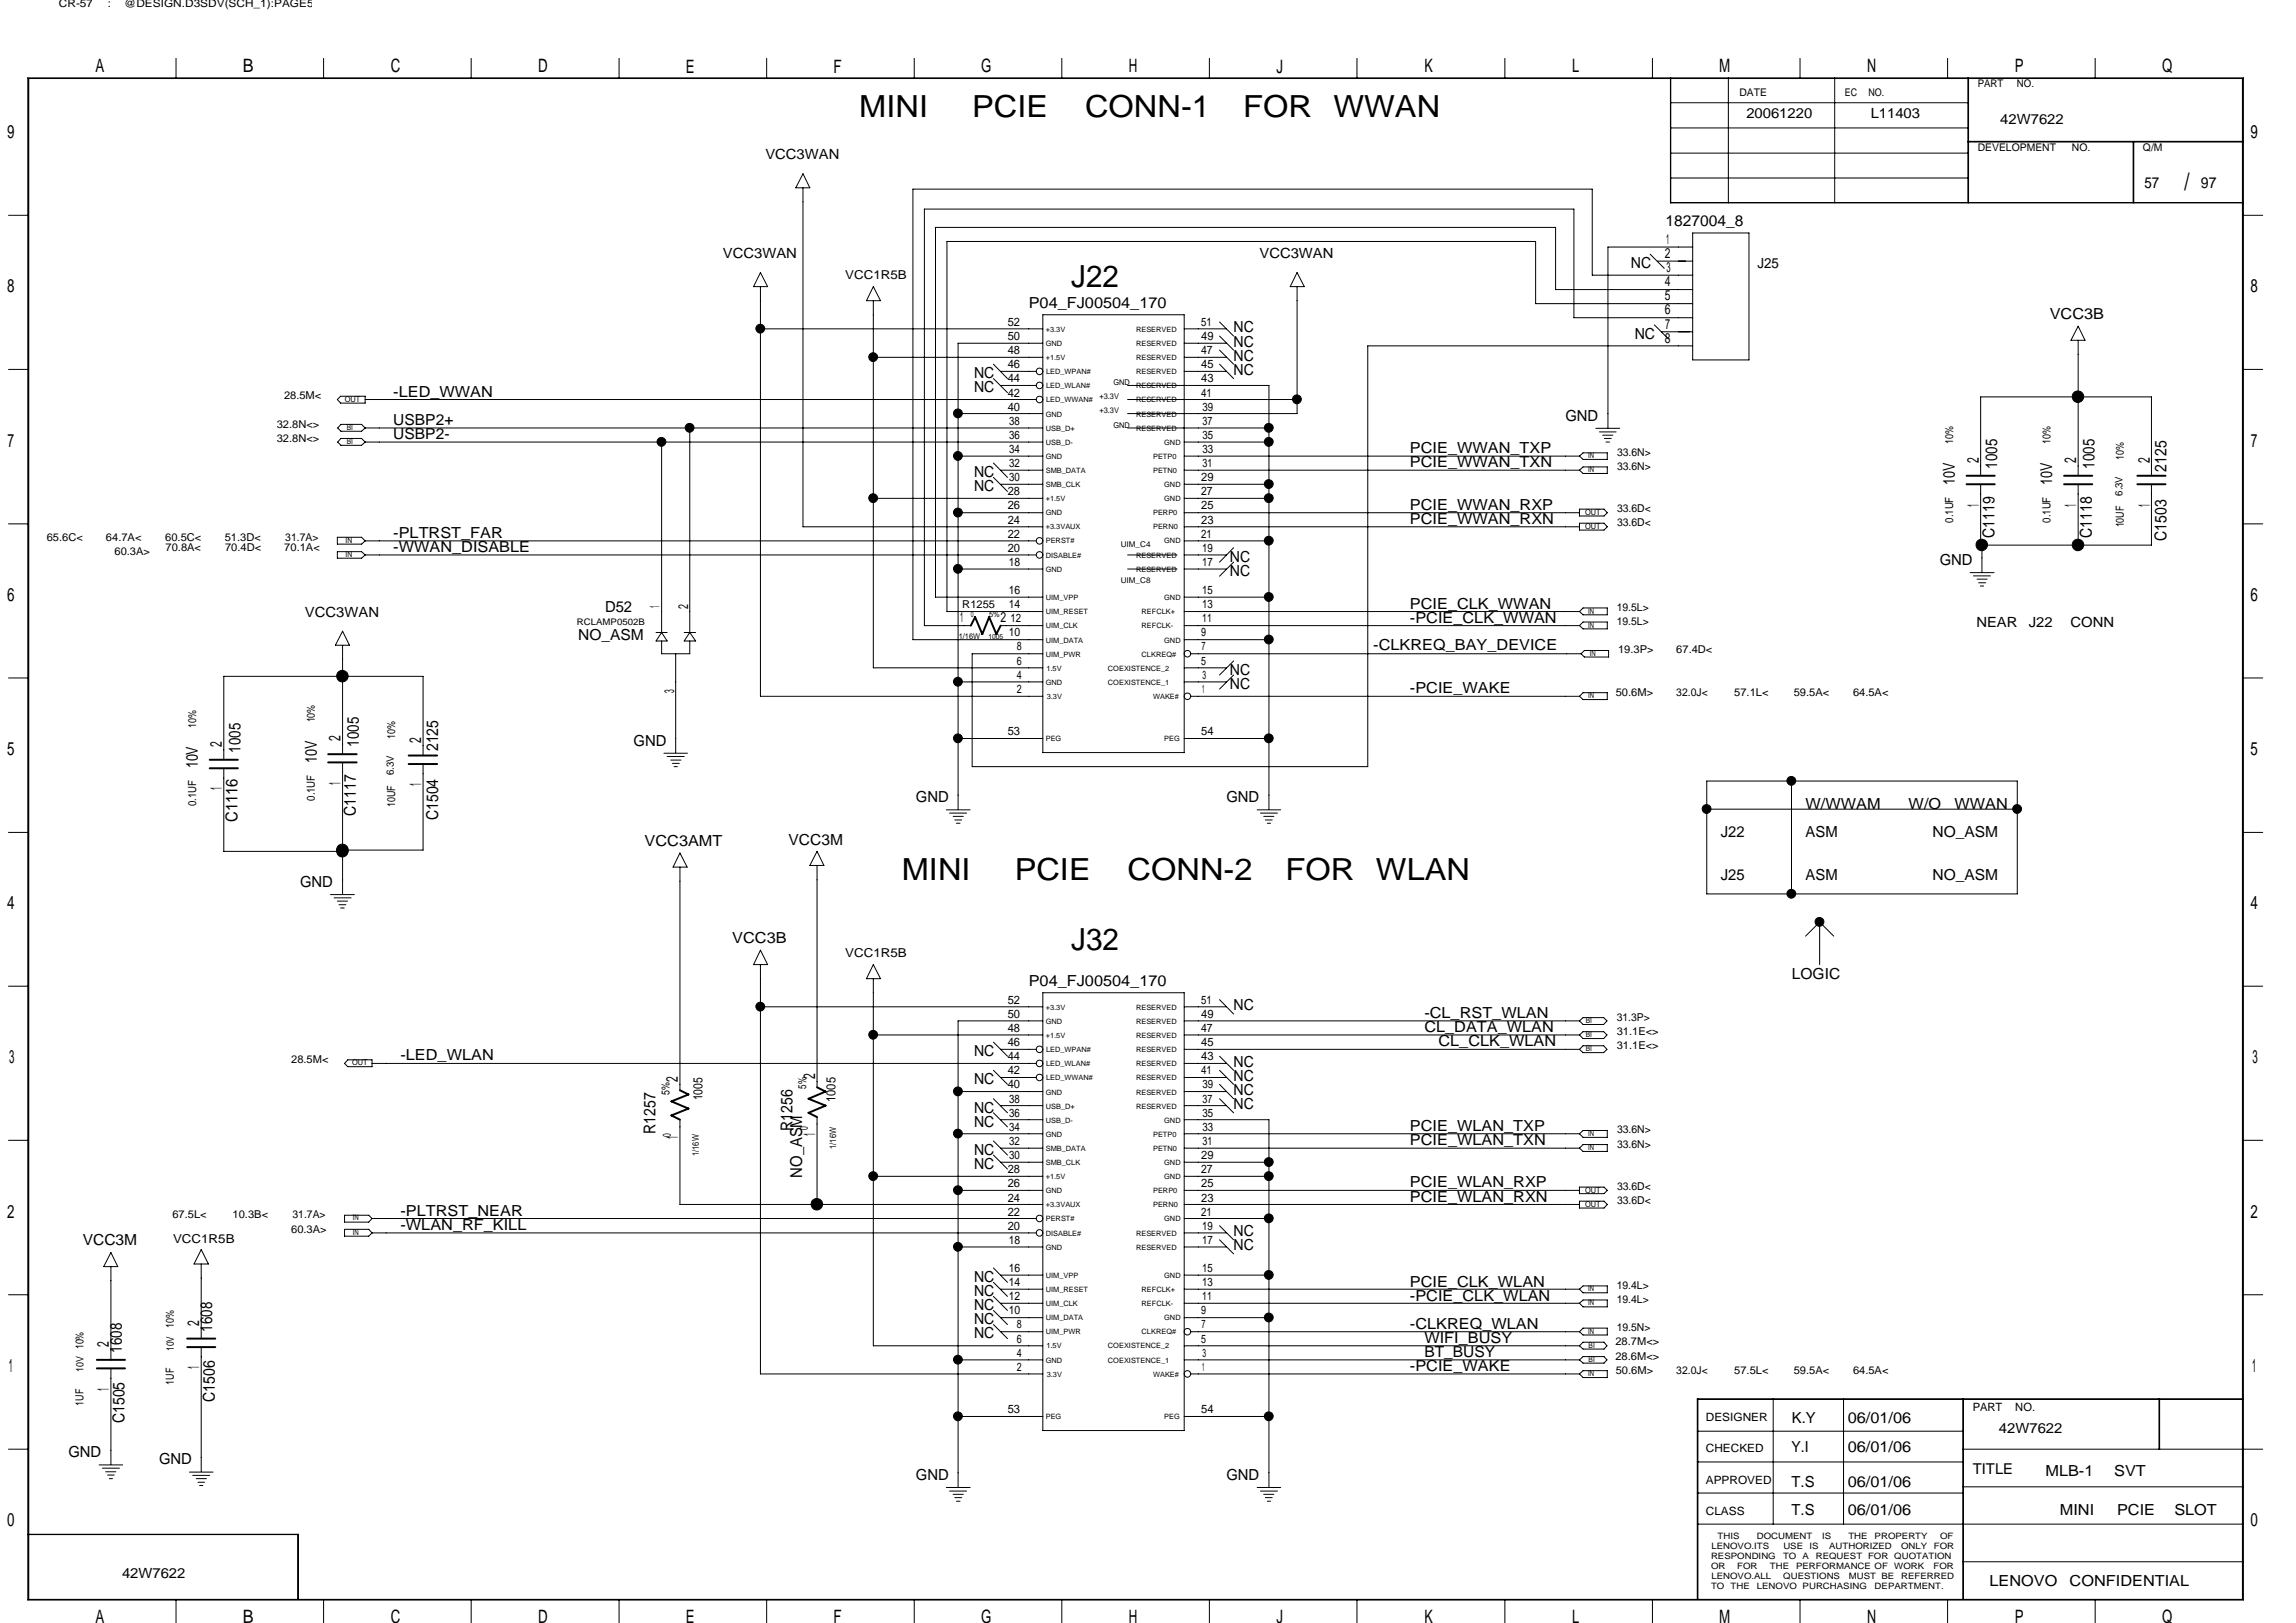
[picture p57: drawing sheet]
<svg xmlns="http://www.w3.org/2000/svg" width="297mm" height="210mm" viewBox="0 0 297 210" stroke-linecap="round" stroke-linejoin="round" font-family="sans-serif">
<defs><g id="words">
<g font-size="3.9">
<text x="111.2" y="15.2">MINI</text>
<text x="125.8" y="15.2">PCIE</text>
<text x="140.4" y="15.2">CONN-1</text>
<text x="160.8" y="15.2">FOR</text>
<text x="172.5" y="15.2">WWAN</text>
<text x="138.6" y="37.1">J22</text>
<text x="116.7" y="113.8">MINI</text>
<text x="131.3" y="113.8">PCIE</text>
<text x="145.9" y="113.8">CONN-2</text>
<text x="166.3" y="113.8">FOR</text>
<text x="178" y="113.8">WLAN</text>
<text x="138.6" y="122.9">J32</text>
</g>
<text font-size="3.1" x="282.6" y="24.6">/</text>
<g font-size="2.4">
<text x="12.4" y="9.4">A</text>
<text x="31.4" y="9.4">B</text>
<text x="50.5" y="9.4">C</text>
<text x="69.6" y="9.4">D</text>
<text x="88.7" y="9.4">E</text>
<text x="107.8" y="9.4">F</text>
<text x="127" y="9.4">G</text>
<text x="146" y="9.4">H</text>
<text x="165.1" y="9.4">J</text>
<text x="184.3" y="9.4">K</text>
<text x="203.4" y="9.4">L</text>
<text x="222.4" y="9.4">M</text>
<text x="241.6" y="9.4">N</text>
<text x="260.6" y="9.4">P</text>
<text x="279.7" y="9.4">Q</text>
<text x=".9" y="17.9">9</text>
<text x="291.2" y="17.9">9</text>
<text x=".9" y="37.8">8</text>
<text x="291.2" y="37.8">8</text>
<text x="1" y="57.8">7</text>
<text x="291.2" y="57.8">7</text>
<text x=".9" y="77.8">6</text>
<text x="291.2" y="77.8">6</text>
<text x=".9" y="97.7">5</text>
<text x="291.2" y="97.7">5</text>
<text x=".9" y="117.6">4</text>
<text x="291.2" y="117.6">4</text>
<text x="1.2" y="137.6">3</text>
<text x="291.4" y="137.6">3</text>
<text x=".9" y="157.5">2</text>
<text x="291.2" y="157.5">2</text>
<text x="1.1" y="177.5">1</text>
<text x="291.4" y="177.5">1</text>
<text x=".9" y="197.4">0</text>
<text x="291.2" y="197.4">0</text>
<text x="12.4" y="210">A</text>
<text x="31.4" y="210">B</text>
<text x="50.5" y="210">C</text>
<text x="69.6" y="210">D</text>
<text x="127" y="210">G</text>
<text x="146" y="210">H</text>
<text x="184.3" y="210">K</text>
<text x="203.4" y="210">L</text>
<text x="222.4" y="210">M</text>
<text x="241.6" y="210">N</text>
<text x="260.6" y="210">P</text>
<text x="279.7" y="210">Q</text>
<text x="88.7" y="210">E</text>
<text x="107.8" y="210">F</text>
<text x="165.1" y="210">J</text>
</g>
<g font-size="2.1">
<text x="256" y="59.9" transform="rotate(-90 256 59.9)">2</text>
<text x="268.6" y="59.9" transform="rotate(-90 268.6 59.9)">2</text>
<text x="278.1" y="59.9" transform="rotate(-90 278.1 59.9)">2</text>
<text x="252.9" y="62.7" transform="rotate(-90 252.9 62.7)">10V</text>
<text x="256" y="65.5" transform="rotate(-90 256 65.5)">1</text>
<text x="258.4" y="60.7" transform="rotate(-90 258.4 60.7)">1005</text>
<text x="265.5" y="62.7" transform="rotate(-90 265.5 62.7)">10V</text>
<text x="268.6" y="65.5" transform="rotate(-90 268.6 65.5)">1</text>
<text x="271" y="60.7" transform="rotate(-90 271 60.7)">1005</text>
<text x="278.1" y="65.5" transform="rotate(-90 278.1 65.5)">1</text>
<text x="280.3" y="61" transform="rotate(-90 280.3 61)">2125</text>
<text x="258" y="69.6" transform="rotate(-90 258 69.6)">C1119</text>
<text x="270.6" y="69.6" transform="rotate(-90 270.6 69.6)">C1118</text>
<text x="280.3" y="70" transform="rotate(-90 280.3 70)">C1503</text>
<text x="44.1" y="95.9" transform="rotate(-90 44.1 95.9)">2</text>
<text x="25.6" y="99.4" transform="rotate(-90 25.6 99.4)">10V</text>
<text x="28.7" y="96.6" transform="rotate(-90 28.7 96.6)">2</text>
<text x="31.1" y="97.4" transform="rotate(-90 31.1 97.4)">1005</text>
<text x="41" y="98.7" transform="rotate(-90 41 98.7)">10V</text>
<text x="44.1" y="101.5" transform="rotate(-90 44.1 101.5)">1</text>
<text x="46.4" y="96.6" transform="rotate(-90 46.4 96.6)">1005</text>
<text x="54.5" y="101.7" transform="rotate(-90 54.5 101.7)">1</text>
<text x="54.5" y="96.1" transform="rotate(-90 54.5 96.1)">2</text>
<text x="56.7" y="97.2" transform="rotate(-90 56.7 97.2)">2125</text>
<text x="28.7" y="102.2" transform="rotate(-90 28.7 102.2)">1</text>
<text x="30.7" y="106.3" transform="rotate(-90 30.7 106.3)">C1116</text>
<text x="46.1" y="105.6" transform="rotate(-90 46.1 105.6)">C1117</text>
<text x="56.7" y="106.1" transform="rotate(-90 56.7 106.1)">C1504</text>
<text x="87.7" y="140" transform="rotate(-90 87.7 140)">2</text>
<text x="105.4" y="139.6" transform="rotate(-90 105.4 139.6)">2</text>
<text x="84.8" y="146.7" transform="rotate(-90 84.8 146.7)">R1257</text>
<text x="87.7" y="147.4" transform="rotate(-90 87.7 147.4)">1</text>
<text x="102.5" y="146.3" transform="rotate(-90 102.5 146.3)">R1256</text>
<text x="105.4" y="147" transform="rotate(-90 105.4 147)">1</text>
<text x="103.8" y="152.4" transform="rotate(-90 103.8 152.4)">NO_ASM</text>
<text x="25.8" y="171.5" transform="rotate(-90 25.8 171.5)">2</text>
<text x="27.4" y="172.3" transform="rotate(-90 27.4 172.3)">1608</text>
<text x="14.1" y="179.9" transform="rotate(-90 14.1 179.9)">1</text>
<text x="14.1" y="174.3" transform="rotate(-90 14.1 174.3)">2</text>
<text x="15.7" y="175" transform="rotate(-90 15.7 175)">1608</text>
<text x="25.8" y="177.2" transform="rotate(-90 25.8 177.2)">1</text>
<text x="16.1" y="184.1" transform="rotate(-90 16.1 184.1)">C1505</text>
<text x="27.8" y="181.4" transform="rotate(-90 27.8 181.4)">C1506</text>
</g>
<g font-size="2">
<text x="215.5" y="29.2">1827004_8</text>
<text x="277.4" y="24.3">57</text>
<text x="284.7" y="24.3">97</text>
<text x="211" y="34.7">NC</text>
<text x="133.1" y="39.8">P04_FJ00504_170</text>
<text x="265.2" y="41.3">VCC3B</text>
<text x="159.6" y="44.8">NC</text>
<text x="159.6" y="46.7">NC</text>
<text x="159.6" y="43">NC</text>
<text x="211.5" y="43.8">NC</text>
<text x="50.9" y="51.4">-LED_WWAN</text>
<text x="126" y="48.9">NC</text>
<text x="126" y="50.8">NC</text>
<text x="159.6" y="48.5">NC</text>
<text x="50.9" y="55">USBP2+</text>
<text x="50.9" y="56.8">USBP2-</text>
<text x="182.4" y="58.6">PCIE_WWAN_TXP</text>
<text x="202.5" y="54.4">GND</text>
<text x="126" y="61.7">NC</text>
<text x="126" y="63.5">NC</text>
<text x="182.4" y="66">PCIE_WWAN_RXP</text>
<text x="182.4" y="60.5">PCIE_WWAN_TXN</text>
<text x="50.9" y="71.4">-WWAN_DISABLE</text>
<text x="50.9" y="69.6">-PLTRST_FAR</text>
<text x="182.4" y="67.8">PCIE_WWAN_RXN</text>
<text x="159.1" y="74.5">NC</text>
<text x="159.1" y="72.7">NC</text>
<text x="250.9" y="73.1">GND</text>
<text x="74.8" y="82.8">NO_ASM</text>
<text x="78.3" y="79.1">D52</text>
<text x="182.4" y="80.6">-PCIE_CLK_WWAN</text>
<text x="182.4" y="78.7">PCIE_CLK_WWAN</text>
<text x="159.1" y="89.1">NC</text>
<text x="159.1" y="87.3">NC</text>
<text x="177.7" y="84">-CLKREQ_BAY_DEVICE</text>
<text x="182.4" y="89.7">-PCIE_WAKE</text>
<text x="82" y="96.5">GND</text>
<text x="118.5" y="103.8">GND</text>
<text x="158.7" y="103.8">GND</text>
<text x="233.6" y="104.7">W/WWAM</text>
<text x="246.9" y="104.7">W/O</text>
<text x="252.9" y="104.7">WWAN</text>
<text x="83.4" y="109.4">VCC3AMT</text>
<text x="102" y="109.3">VCC3M</text>
<text x="222.6" y="108.3">J22</text>
<text x="222.6" y="113.8">J25</text>
<text x="233.6" y="113.8">ASM</text>
<text x="233.6" y="108.3">ASM</text>
<text x="250" y="113.8">NO_ASM</text>
<text x="250" y="108.3">NO_ASM</text>
<text x="38.8" y="114.7">GND</text>
<text x="94.7" y="122">VCC3B</text>
<text x="133.1" y="127.5">P04_FJ00504_170</text>
<text x="159.6" y="130.7">NC</text>
<text x="184.3" y="131.7">-CL_RST_WLAN</text>
<text x="231.8" y="126.6">LOGIC</text>
<text x="51.8" y="137.2">-LED_WLAN</text>
<text x="126" y="136.6">NC</text>
<text x="184.3" y="133.6">CL_DATA_WLAN</text>
<text x="186.1" y="135.4">CL_CLK_WLAN</text>
<text x="126" y="140.3">NC</text>
<text x="126" y="143.9">NC</text>
<text x="159.6" y="138">NC</text>
<text x="159.6" y="143.5">NC</text>
<text x="159.6" y="139.8">NC</text>
<text x="159.6" y="141.6">NC</text>
<text x="126" y="149.4">NC</text>
<text x="126" y="145.8">NC</text>
<text x="182.4" y="146.3">PCIE_WLAN_TXP</text>
<text x="182.4" y="148.2">PCIE_WLAN_TXN</text>
<text x="126" y="151.3">NC</text>
<text x="182.4" y="155.5">PCIE_WLAN_RXN</text>
<text x="182.4" y="153.6">PCIE_WLAN_RXP</text>
<text x="10.7" y="161.1">VCC3M</text>
<text x="51.8" y="159.1">-WLAN_RF_KILL</text>
<text x="51.8" y="157.3">-PLTRST_NEAR</text>
<text x="159.6" y="159.9">NC</text>
<text x="159.6" y="161.8">NC</text>
<text x="126" y="167.7">NC</text>
<text x="126" y="165.9">NC</text>
<text x="182.4" y="166.5">PCIE_CLK_WLAN</text>
<text x="126" y="173.1">NC</text>
<text x="126" y="171.3">NC</text>
<text x="126" y="169.5">NC</text>
<text x="182.4" y="171.9">-CLKREQ_WLAN</text>
<text x="182.4" y="168.3">-PCIE_CLK_WLAN</text>
<text x="184.3" y="173.7">WIFI_BUSY</text>
<text x="182.4" y="177.4">-PCIE_WAKE</text>
<text x="184.3" y="175.6">BT_BUSY</text>
<text x="231.8" y="184.1">K.Y</text>
<text x="239.1" y="184.1">06/01/06</text>
<text x="8.8" y="188.6">GND</text>
<text x="20.6" y="189.4">GND</text>
<text x="118.5" y="191.5">GND</text>
<text x="158.7" y="191.5">GND</text>
<text x="231.8" y="187.8">Y.I</text>
<text x="239.1" y="187.8">06/01/06</text>
<text x="264.6" y="190.9">MLB-1</text>
<text x="273.5" y="190.9">SVT</text>
<text x="231.8" y="196">T.S</text>
<text x="231.8" y="192.4">T.S</text>
<text x="239.1" y="196">06/01/06</text>
<text x="239.1" y="192.4">06/01/06</text>
<text x="266.5" y="196">MINI</text>
<text x="273.9" y="196">PCIE</text>
<text x="281.3" y="196">SLOT</text>
<text x="257.4" y="205.2">LENOVO</text>
<text x="267.8" y="205.2">CONFIDENTIAL</text>
</g>
<text font-size="1.9" x="255.2" y="190.7">TITLE</text>
<g font-size="1.8">
<text x="225.9" y="15.3">20061220</text>
<text x="242" y="15.3">L11403</text>
<text x="258.8" y="16">42W7622</text>
<text x="99" y="20.6">VCC3WAN</text>
<text x="93.5" y="33.4">VCC3WAN</text>
<text x="162.9" y="33.4">VCC3WAN</text>
<text x="215.4" y="33.4">2</text>
<text x="215.6" y="31.6">1</text>
<text x="215.6" y="35.2">3</text>
<text x="227.4" y="34.7">J25</text>
<text x="215.4" y="40.7">6</text>
<text x="215.4" y="38.9">5</text>
<text x="215.4" y="37">4</text>
<text x="215.4" y="44.4">8</text>
<text x="215.4" y="42.5">7</text>
<text x="39.5" y="79.8">VCC3WAN</text>
<text x="85.3" y="78.6" transform="rotate(-90 85.3 78.6)">1</text>
<text x="89" y="78.7" transform="rotate(-90 89 78.7)">2</text>
<text x="124.2" y="80.5">1</text>
<text x="129.5" y="80.5">2</text>
<text x="255.7" y="81.1">NEAR</text>
<text x="262.5" y="81.1">J22</text>
<text x="267.9" y="81.1">CONN</text>
<text x="87.2" y="89.6" transform="rotate(-90 87.2 89.6)">3</text>
<text x="258.6" y="185.4">42W7622</text>
<text x="15.8" y="204.2">42W7622</text>
</g>
<g font-size="1.7">
<text x="90.9" y="142.4" transform="rotate(-90 90.9 142.4)">1005</text>
<text x="108.1" y="142.6" transform="rotate(-90 108.1 142.6)">1005</text>
</g>
<g font-size="1.6">
<text x="109.3" y="36.2">VCC1R5B</text>
<text x="109.3" y="123.9">VCC1R5B</text>
<text x="22.4" y="160.8">VCC1R5B</text>
</g>
<g font-size="1.5">
<text x="130.4" y="42.2">52</text>
<text x="130.4" y="45.8">48</text>
<text x="130.4" y="44">50</text>
<text x="130.4" y="47.6">46</text>
<text x="155.4" y="47.6">45</text>
<text x="155.4" y="42.2">51</text>
<text x="155.4" y="44">49</text>
<text x="155.4" y="45.8">47</text>
<text x="130.4" y="49.4">44</text>
<text x="130.4" y="51.3">42</text>
<text x="130.4" y="53.1">40</text>
<text x="155.4" y="49.4">43</text>
<text x="155.4" y="51.3">41</text>
<text x="155.6" y="53.1">39</text>
<text x="130.6" y="54.9">38</text>
<text x="130.6" y="56.8">36</text>
<text x="130.6" y="58.6">34</text>
<text x="155.6" y="56.8">35</text>
<text x="155.6" y="58.6">33</text>
<text x="155.6" y="54.9">37</text>
<text x="130.4" y="64.1">28</text>
<text x="130.4" y="65.9">26</text>
<text x="130.6" y="60.4">32</text>
<text x="130.6" y="62.3">30</text>
<text x="155.4" y="65.9">25</text>
<text x="155.4" y="62.3">29</text>
<text x="155.4" y="64.1">27</text>
<text x="155.6" y="60.4">31</text>
<text x="130.4" y="67.7">24</text>
<text x="130.4" y="69.6">22</text>
<text x="130.4" y="71.4">20</text>
<text x="155.4" y="67.7">23</text>
<text x="155.4" y="69.6">21</text>
<text x="155.5" y="71.4">19</text>
<text x="130.5" y="73.2">18</text>
<text x="130.5" y="76.9">16</text>
<text x="155.5" y="73.2">17</text>
<text x="155.5" y="76.9">15</text>
<text x="130.5" y="78.7">14</text>
<text x="130.5" y="82.3">10</text>
<text x="130.7" y="80.5">12</text>
<text x="155.4" y="82.3">9</text>
<text x="155.5" y="78.7">13</text>
<text x="155.5" y="80.5">11</text>
<text x="131.6" y="84.2">8</text>
<text x="131.6" y="86">6</text>
<text x="131.6" y="87.8">4</text>
<text x="131.6" y="89.7">2</text>
<text x="155.4" y="86">5</text>
<text x="155.4" y="84.2">7</text>
<text x="155.5" y="89.7">1</text>
<text x="155.6" y="87.8">3</text>
<text x="130.4" y="95.1">53</text>
<text x="155.4" y="95.1">54</text>
<text x="130.4" y="129.8">52</text>
<text x="130.4" y="131.7">50</text>
<text x="155.4" y="129.8">51</text>
<text x="155.4" y="131.7">49</text>
<text x="130.4" y="133.5">48</text>
<text x="130.4" y="135.3">46</text>
<text x="130.4" y="137.2">44</text>
<text x="155.4" y="135.3">45</text>
<text x="155.4" y="137.2">43</text>
<text x="155.4" y="133.5">47</text>
<text x="130.4" y="139">42</text>
<text x="130.4" y="140.8">40</text>
<text x="130.6" y="142.7">38</text>
<text x="155.4" y="139">41</text>
<text x="155.6" y="140.8">39</text>
<text x="155.6" y="142.7">37</text>
<text x="130.6" y="144.5">36</text>
<text x="130.6" y="146.3">34</text>
<text x="130.6" y="148.1">32</text>
<text x="130.6" y="149.9">30</text>
<text x="155.4" y="149.9">29</text>
<text x="155.6" y="144.5">35</text>
<text x="155.6" y="146.3">33</text>
<text x="155.6" y="148.1">31</text>
<text x="130.4" y="151.8">28</text>
<text x="130.4" y="153.6">26</text>
<text x="130.4" y="155.4">24</text>
<text x="155.4" y="153.6">25</text>
<text x="155.4" y="155.4">23</text>
<text x="155.4" y="151.8">27</text>
<text x="130.4" y="157.3">22</text>
<text x="130.4" y="159.1">20</text>
<text x="130.5" y="160.9">18</text>
<text x="155.4" y="157.3">21</text>
<text x="155.5" y="159.1">19</text>
<text x="155.5" y="160.9">17</text>
<text x="130.5" y="164.5">16</text>
<text x="130.5" y="166.4">14</text>
<text x="155.5" y="164.5">15</text>
<text x="155.5" y="166.4">13</text>
<text x="130.5" y="168.2">12</text>
<text x="130.5" y="170.1">10</text>
<text x="131.6" y="171.9">8</text>
<text x="131.6" y="173.7">6</text>
<text x="155.4" y="170.1">9</text>
<text x="155.4" y="173.7">5</text>
<text x="155.4" y="171.9">7</text>
<text x="155.5" y="168.2">11</text>
<text x="131.6" y="175.5">4</text>
<text x="131.6" y="177.4">2</text>
<text x="155.5" y="177.4">1</text>
<text x="155.6" y="175.5">3</text>
<text x="130.4" y="182.8">53</text>
<text x="155.4" y="182.8">54</text>
<text x="220.7" y="183.9">DESIGNER</text>
<text x="255.2" y="182.6">PART</text>
<text x="260.7" y="182.6">NO.</text>
<text x="220.7" y="191.9">APPROVED</text>
<text x="220.7" y="187.9">CHECKED</text>
<text x="220.7" y="196">CLASS</text>
</g>
<g font-size="1.4">
<text x="7.6" y=".9">CR-57</text>
<text x="14" y=".9">:</text>
<text x="16.1" y=".9">@DESIGN.D3SDV(SCH_1):PAGE5</text>
<text x="255.9" y="11.3">PART</text>
<text x="260.9" y="11.3">NO.</text>
<text x="225" y="12.4">DATE</text>
<text x="238.7" y="12.4">EC</text>
<text x="241.7" y="12.4">NO.</text>
<text x="255.9" y="19.6">DEVELOPMENT</text>
<text x="268.1" y="19.6">NO.</text>
<text x="277.2" y="19.6">Q/M</text>
<text x="36.7" y="51.6">28.5M&lt;</text>
<text x="35.8" y="55.3">32.8N&lt;&gt;</text>
<text x="35.8" y="57.2">32.8N&lt;&gt;</text>
<text x="209.2" y="59">33.6N&gt;</text>
<text x="252.7" y="57.4" transform="rotate(-90 252.7 57.4)">10%</text>
<text x="265.3" y="57.4" transform="rotate(-90 265.3 57.4)">10%</text>
<text x="274.8" y="59.5" transform="rotate(-90 274.8 59.5)">10%</text>
<text x="209.2" y="60.8">33.6N&gt;</text>
<text x="6.1" y="69.9">65.6C&lt;</text>
<text x="13.7" y="69.9">64.7A&lt;</text>
<text x="14.8" y="71.8">60.3A&gt;</text>
<text x="21.4" y="69.9">60.5C&lt;</text>
<text x="21.4" y="71.2">70.8A&lt;</text>
<text x="29.1" y="69.9">51.3D&lt;</text>
<text x="29.1" y="71.2">70.4D&lt;</text>
<text x="36.8" y="71.2">70.1A&lt;</text>
<text x="36.9" y="69.9">31.7A&gt;</text>
<text x="209.2" y="68.1">33.6D&lt;</text>
<text x="209.2" y="66.3">33.6D&lt;</text>
<text x="252.7" y="67.6" transform="rotate(-90 252.7 67.6)">0.1UF</text>
<text x="265.3" y="67.6" transform="rotate(-90 265.3 67.6)">0.1UF</text>
<text x="274.8" y="68.2" transform="rotate(-90 274.8 68.2)">10UF</text>
<text x="124.5" y="78.7">R1255</text>
<text x="209.2" y="79.1">19.5L&gt;</text>
<text x="209.2" y="80.9">19.5L&gt;</text>
<text x="209.3" y="84.5">19.3P&gt;</text>
<text x="216.9" y="84.5">67.4D&lt;</text>
<text x="25.4" y="94.2" transform="rotate(-90 25.4 94.2)">10%</text>
<text x="40.7" y="93.5" transform="rotate(-90 40.7 93.5)">10%</text>
<text x="51.1" y="95.6" transform="rotate(-90 51.1 95.6)">10%</text>
<text x="209" y="90">50.6M&gt;</text>
<text x="216.9" y="90">32.0J&lt;</text>
<text x="224.4" y="90">57.1L&lt;</text>
<text x="232.1" y="90">59.5A&lt;</text>
<text x="239.7" y="90">64.5A&lt;</text>
<text x="25.4" y="104.3" transform="rotate(-90 25.4 104.3)">0.1UF</text>
<text x="40.7" y="103.6" transform="rotate(-90 40.7 103.6)">0.1UF</text>
<text x="51.1" y="104.4" transform="rotate(-90 51.1 104.4)">10UF</text>
<text x="37.7" y="137.5">28.5M&lt;</text>
<text x="209.2" y="132">31.3P&gt;</text>
<text x="209.2" y="133.9">31.1E&lt;&gt;</text>
<text x="209.2" y="135.7">31.1E&lt;&gt;</text>
<text x="86.6" y="141.6" transform="rotate(-90 86.6 141.6)">5%</text>
<text x="104.3" y="140.8" transform="rotate(-90 104.3 140.8)">5%</text>
<text x="86.8" y="147.1" transform="rotate(-90 86.8 147.1)">0</text>
<text x="104.5" y="146.2" transform="rotate(-90 104.5 146.2)">0</text>
<text x="209.2" y="148.5">33.6N&gt;</text>
<text x="209.2" y="146.6">33.6N&gt;</text>
<text x="209.2" y="154">33.6D&lt;</text>
<text x="209.2" y="155.8">33.6D&lt;</text>
<text x="22.3" y="157.6">67.5L&lt;</text>
<text x="30.1" y="157.6">10.3B&lt;</text>
<text x="37.7" y="159.5">60.3A&gt;</text>
<text x="37.8" y="157.6">31.7A&gt;</text>
<text x="209.2" y="166.8">19.4L&gt;</text>
<text x="22.5" y="171.8" transform="rotate(-90 22.5 171.8)">10%</text>
<text x="209.2" y="172.3">19.5N&gt;</text>
<text x="209.2" y="168.6">19.4L&gt;</text>
<text x="22.5" y="179.2" transform="rotate(-90 22.5 179.2)">1UF</text>
<text x="209" y="174.1">28.7M&lt;&gt;</text>
<text x="209" y="175.9">28.6M&lt;&gt;</text>
<text x="209" y="177.7">50.6M&gt;</text>
<text x="216.9" y="177.7">32.0J&lt;</text>
<text x="224.4" y="177.7">57.5L&lt;</text>
<text x="232.1" y="177.7">59.5A&lt;</text>
<text x="239.7" y="177.7">64.5A&lt;</text>
<text x="10.8" y="181.9" transform="rotate(-90 10.8 181.9)">1UF</text>
</g>
<g font-size="1.3">
<text x="274.6" y="64.1" transform="rotate(-90 274.6 64.1)">6.3V</text>
<text x="51" y="100.3" transform="rotate(-90 51 100.3)">6.3V</text>
<text x="10.8" y="177.5" transform="rotate(-90 10.8 177.5)">10V 10%</text>
<text x="22.5" y="174.8" transform="rotate(-90 22.5 174.8)">10V</text>
</g>
<g font-size="1.2">
<text x="74.6" y="80.9">RCLAMP0502B</text>
<text x="90.4" y="149.6" transform="rotate(-90 90.4 149.6)">1/16W</text>
<text x="108.2" y="148.6" transform="rotate(-90 108.2 148.6)">1/16W</text>
</g>
<g font-size="1.1">
<text x="221.4" y="203">OR</text>
<text x="221.4" y="201.7">RESPONDING</text>
<text x="221.4" y="200.4">LENOVO.ITS</text>
<text x="222.2" y="199.1">THIS</text>
<text x="224.7" y="203">FOR</text>
<text x="227.3" y="199.1">DOCUMENT</text>
<text x="229" y="203">THE</text>
<text x="230.7" y="201.7">TO</text>
<text x="230.7" y="200.4">USE</text>
<text x="232.4" y="203">PERFORMANCE OF</text>
<text x="233.2" y="201.7">A</text>
<text x="234.1" y="200.4">IS</text>
<text x="234.9" y="201.7">REQUEST FOR QUOTATION</text>
<text x="235.8" y="199.1">IS</text>
<text x="236.6" y="200.4">AUTHORIZED</text>
<text x="239.1" y="199.1">THE</text>
<text x="242.5" y="199.1">PROPERTY</text>
<text x="245.1" y="203">WORK</text>
<text x="246" y="200.4">ONLY</text>
<text x="250.1" y="203">FOR</text>
<text x="250.2" y="200.4">FOR</text>
<text x="251" y="199.1">OF</text>
<text x="221.4" y="205.6">TO</text>
<text x="221.4" y="204.3">LENOVO.ALL</text>
<text x="223.9" y="205.6">THE</text>
<text x="227.3" y="205.6">LENOVO PURCHASING</text>
<text x="230.7" y="204.3">QUESTIONS</text>
<text x="239.2" y="204.3">MUST BE</text>
<text x="242.5" y="205.6">DEPARTMENT.</text>
<text x="246" y="204.3">REFERRED</text>
</g>
<g font-size="1">
<text x="44.6" y="52">OUT</text>
<text x="142.2" y="51.6">+3.3V</text>
<text x="142.2" y="53.5">+3.3V</text>
<text x="144.1" y="49.8">GND</text>
<text x="44.9" y="55.6">BI</text>
<text x="44.9" y="57.5">BI</text>
<text x="144.1" y="55.3">GND</text>
<text x="205.5" y="59.3">IN</text>
<text x="205.5" y="61.1">IN</text>
<text x="44.7" y="70.2">IN</text>
<text x="145" y="70.8">UIM_C4</text>
<text x="205.1" y="68.4">OUT</text>
<text x="205.1" y="66.6">OUT</text>
<text x="44.7" y="72.1">IN</text>
<text x="145" y="75.4">UIM_C8</text>
<text x="124" y="82.7">1/16W</text>
<text x="125.6" y="79.8">0</text>
<text x="128" y="79.8">5%</text>
<text x="205.5" y="81.2">IN</text>
<text x="205.5" y="79.4">IN</text>
<text x="205.7" y="84.8">IN</text>
<text x="205.5" y="90.3">IN</text>
<text x="45.5" y="137.8">OUT</text>
<text x="205.1" y="134.2">BI</text>
<text x="205.1" y="136">BI</text>
<text x="205.1" y="132.4">BI</text>
<text x="205.5" y="148.8">IN</text>
<text x="205.5" y="146.9">IN</text>
<text x="205.1" y="154.3">OUT</text>
<text x="45.6" y="159.7">IN</text>
<text x="45.6" y="157.9">IN</text>
<text x="205.1" y="156.1">OUT</text>
<text x="205.5" y="167">IN</text>
<text x="205.5" y="172.6">IN</text>
<text x="205.5" y="168.9">IN</text>
<text x="205.5" y="178">IN</text>
<text x="205.5" y="176.2">BI</text>
<text x="205.5" y="174.4">BI</text>
</g>
<g font-size=".9">
<text x="135.3" y="42.9">+3.3V</text>
<text x="135.3" y="44.7">GND</text>
<text x="135.3" y="46.6">+1.5V</text>
<text x="147" y="42.9">RESERVED</text>
<text x="147" y="44.7">RESERVED</text>
<text x="147" y="46.6">RESERVED</text>
<text x="135.3" y="53.9">GND</text>
<text x="135.3" y="48.4">LED_WPAN#</text>
<text x="135.3" y="50.2">LED_WLAN#</text>
<text x="135.3" y="52.1">LED_WWAN#</text>
<text x="147" y="48.4">RESERVED</text>
<text x="147" y="50.3">RESERVED</text>
<text x="147" y="52.1">RESERVED</text>
<text x="147" y="53.9">RESERVED</text>
<text x="135.3" y="55.7">USB_D+</text>
<text x="135.3" y="57.5">USB_D-</text>
<text x="135.3" y="59.4">GND</text>
<text x="147" y="55.7">RESERVED</text>
<text x="149.2" y="59.4">PETP0</text>
<text x="150.6" y="57.5">GND</text>
<text x="135.3" y="61.2">SMB_DATA</text>
<text x="135.3" y="63">SMB_CLK</text>
<text x="135.3" y="64.9">+1.5V</text>
<text x="149.2" y="61.2">PETN0</text>
<text x="150.6" y="63">GND</text>
<text x="150.6" y="64.9">GND</text>
<text x="135.3" y="66.7">GND</text>
<text x="135.3" y="68.5">+3.3VAUX</text>
<text x="135.3" y="70.3">PERST#</text>
<text x="149.2" y="66.7">PERP0</text>
<text x="149.2" y="68.5">PERN0</text>
<text x="150.6" y="70.3">GND</text>
<text x="135.3" y="72.2">DISABLE#</text>
<text x="135.3" y="74">GND</text>
<text x="135.3" y="77.6">UIM_VPP</text>
<text x="147" y="72.2">RESERVED</text>
<text x="147" y="74">RESERVED</text>
<text x="150.6" y="77.6">GND</text>
<text x="127.9" y="82.7">1005</text>
<text x="135.3" y="79.5">UIM_RESET</text>
<text x="135.3" y="81.3">UIM_CLK</text>
<text x="135.3" y="83.1">UIM_DATA</text>
<text x="147.7" y="79.5">REFCLK+</text>
<text x="147.7" y="81.3">REFCLK-</text>
<text x="150.6" y="83.1">GND</text>
<text x="135.3" y="85">UIM_PWR</text>
<text x="135.3" y="88.6">GND</text>
<text x="135.4" y="86.8">1.5V</text>
<text x="143.3" y="86.8">COEXISTENCE_2</text>
<text x="143.3" y="88.6">COEXISTENCE_1</text>
<text x="147.7" y="85">CLKREQ#</text>
<text x="135.3" y="95.9">PEG</text>
<text x="135.4" y="90.4">3.3V</text>
<text x="149.2" y="90.4">WAKE#</text>
<text x="150.6" y="95.9">PEG</text>
<text x="135.3" y="130.6">+3.3V</text>
<text x="147" y="130.6">RESERVED</text>
<text x="135.3" y="132.5">GND</text>
<text x="135.3" y="134.3">+1.5V</text>
<text x="135.3" y="136.1">LED_WPAN#</text>
<text x="135.3" y="137.9">LED_WLAN#</text>
<text x="147" y="132.5">RESERVED</text>
<text x="147" y="134.3">RESERVED</text>
<text x="147" y="136.1">RESERVED</text>
<text x="147" y="137.9">RESERVED</text>
<text x="135.3" y="141.6">GND</text>
<text x="135.3" y="143.4">USB_D+</text>
<text x="135.3" y="139.7">LED_WWAN#</text>
<text x="147" y="139.7">RESERVED</text>
<text x="147" y="141.6">RESERVED</text>
<text x="147" y="143.4">RESERVED</text>
<text x="135.3" y="145.2">USB_D-</text>
<text x="135.3" y="147.1">GND</text>
<text x="135.3" y="148.9">SMB_DATA</text>
<text x="149.2" y="147.1">PETP0</text>
<text x="149.2" y="148.9">PETN0</text>
<text x="150.6" y="145.2">GND</text>
<text x="135.3" y="150.7">SMB_CLK</text>
<text x="135.3" y="152.6">+1.5V</text>
<text x="135.3" y="154.4">GND</text>
<text x="149.2" y="154.4">PERP0</text>
<text x="150.6" y="150.7">GND</text>
<text x="150.6" y="152.6">GND</text>
<text x="135.3" y="156.2">+3.3VAUX</text>
<text x="135.3" y="158">PERST#</text>
<text x="135.3" y="159.9">DISABLE#</text>
<text x="135.3" y="161.7">GND</text>
<text x="147" y="159.9">RESERVED</text>
<text x="147" y="161.7">RESERVED</text>
<text x="149.2" y="156.2">PERN0</text>
<text x="150.6" y="158">GND</text>
<text x="135.3" y="165.4">UIM_VPP</text>
<text x="135.3" y="167.2">UIM_RESET</text>
<text x="147.7" y="167.2">REFCLK+</text>
<text x="150.6" y="165.4">GND</text>
<text x="135.3" y="169">UIM_CLK</text>
<text x="135.3" y="170.8">UIM_DATA</text>
<text x="135.3" y="172.6">UIM_PWR</text>
<text x="147.7" y="169">REFCLK-</text>
<text x="147.7" y="172.6">CLKREQ#</text>
<text x="150.6" y="170.8">GND</text>
<text x="135.3" y="176.3">GND</text>
<text x="135.4" y="174.5">1.5V</text>
<text x="135.4" y="178.1">3.3V</text>
<text x="143.3" y="174.5">COEXISTENCE_2</text>
<text x="143.3" y="176.3">COEXISTENCE_1</text>
<text x="149.2" y="178.1">WAKE#</text>
<text x="135.3" y="183.6">PEG</text>
<text x="150.6" y="183.6">PEG</text>
</g>
</g></defs>
<g fill="none" stroke="#000" stroke-width=".25">
<path d="M254.4 62.7h3.7M254.4 61.6h3.7M267 62.7h3.7M267 61.6h3.7M276.5 62.7h3.7M276.5 61.6h3.7M27.1 99.4h3.7M27.1 98.3h3.7M42.5 98.6h3.6M42.5 97.6h3.6M52.9 98.8h3.7M52.9 97.7h3.7"/>
<path d="M125.6 80.9l.6-1.1 .9 2.2 .9-2.2 .9 2.2 .6-1.1M88 141.1l1.1 .5-2.2 .9 2.2 .9-2.2 .9 1.1 .6M105.7 140.7l1.1 .5-2.2 1 2.2 .8-2.2 1 1.1 .5M12.5 177h3.7M12.5 175.9h3.7M24.2 174.3h3.7M24.2 173.2h3.7"/>
</g>
<g fill="none" stroke="#000" stroke-width=".13">
<path d="M3.6 10.1h286.6v196.9h-286.6zM3.7 10.2h286.4v196.7h-286.4zM22.8 7.5v2.6M41.9 7.5v2.6M61 7.5v2.6M80.1 7.5v2.6M99.2 7.5v2.6M118.3 7.5v2.6M137.4 7.5v2.6M156.5 7.5v2.6M175.6 7.5v2.6M194.7 7.5v2.6"/>
<path d="M213.8 7.5v2.6M216.1 10.1v16.1h74.1M216.1 19.8h38.5M216.1 16.6h38.5M216.1 13.3h38.5M216.2 10.1v16.1M223.6 10.1v16.1M232.9 7.5v2.6M237.4 10.1v16.1M252 7.5v2.6M254.6 18.4h35.6M254.6 10.1v16.1"/>
<path d="M254.6 18.3h35.6M254.7 10.1v16.1M271.1 7.5v2.6M276 18.4v7.8M276.1 18.4v7.8M1.1 27.9h2.5M98.4 37.1v53h36.5M98.4 35.3l.9 1.8h-1.8zM103.9 24.3v43.9h31M103.9 22.5l.9 1.8h-1.8zM113 38.9v47.5h21.9M113 37.1l.9 1.8h-1.8z"/>
<path d="M167.8 37.1v16.4h-21.9M167.8 35.3l.9 1.8h-1.8zM213.5 32.9l1.8 1.8M214.4 33.8h4.6M216.1 26.2h74.1M216.2 23h38.4M219 35.6h-13v-11.1h-87.9v58.3h16.8M219 39.3h-20.3v-8.1h-76.2v47.9h12.4M219 37.5h-17.8v-8.1h-80.2v47.9h13.9M219 32h-11v23.4M219 30.1h7.3v16.5h-7.3zM290.2 27.9h2.5"/>
<path d="M1.1 47.8h2.5M43.6 51.7l.5-.4h3.1v.9h-3.1zM44.1 56.7h2.7l.4 .5-.4 .4h-2.7l-.4-.4zM44.1 54.9h2.7l.4 .5-.4 .4h-2.7l-.4-.4zM47.2 55.4h87.7M47.2 57.2h87.7M47.2 51.7h86.9M85.6 57.2v24.6M89.2 55.4v26.4M98.4 42.5h36.5M113 46.2h21.9M123.9 53.5v12.8"/>
<path d="M123.9 59h11M123.9 53.5h11M128.5 59.9l1.8 1.9M128.5 49l1.8 1.8M128.5 47.1l1.8 1.9M129.5 49.9h4.6M129.5 48h4.6M134.9 40.7h18.3v56.7h-18.3zM134.9 44.4h-11v9.1M145.9 55.4h18.3M145.9 51.7h21.9M145.9 49.9h18.3v54.8"/>
<path d="M153.2 59h51.1M153.2 57.2h11M153.2 48h5.5M153.2 46.2h5.5M153.2 44.4h5.5M153.2 42.5h5.5M157.8 41.7l1.8 1.8M157.8 47.1l1.8 1.9M157.8 45.3l1.8 1.8M157.8 43.5l1.8 1.8M204.3 59l.5-.4h3.1v.8h-3.1zM206.5 55.4h3"/>
<path d="M206.9 55.9h2.2M207.3 56.3h1.4M207.6 56.7h.8M207.8 57.2h.4M214 42l1.9 1.9M215 42.9h4M219 44.7h-42v54.5h-51.2v-14.6h9.1M219 41.1h-15.4v-14h-84v53.8h6M268.9 44v17.6M268.9 42.2l.8 1.8h-1.8zM290.2 47.8h2.5M1.1 67.8h2.5"/>
<path d="M43.6 69.5h3.2l.4 .5-.4 .4h-3.2zM43.6 71.4h3.2l.4 .4-.4 .4h-3.2zM47.2 71.8h86.9M47.2 70h86.9M113 64.5h21.9M123.9 73.6h11M123.9 66.3h11M123.9 66.3v38.4M128.5 61.8l1.8 1.8M129.5 62.7h5.4M129.5 60.8h5.4M145.9 73.6h6.4"/>
<path d="M145.9 71.8h6.4M153.2 79.1h51.1M153.2 77.3h11M153.2 73.6h5.5M153.2 71.8h5.5M153.2 70h11M153.2 68.2h51.1M153.2 66.3h51.1M153.2 64.5h11M153.2 62.7h11M153.2 60.8h51.1M159.6 72.7l-1.8 1.8"/>
<path d="M159.6 70.9l-1.8 1.8M204.3 65.9h3.2l.4 .4-.4 .5h-3.2zM204.3 67.7h3.2l.4 .5-.4 .4h-3.2zM204.3 60.8l.5-.4h3.1v.9h-3.1zM204.3 79.1l.5-.4h3.1v.8h-3.1zM254.9 74.1h3.1M255.3 74.5h2.2M255.8 74.9h1.3M256 75.4h.9M256.2 75.8h.4M256.2 62.7v7.8h22.1v-7.8M256.2 61.6v-10.2h22.1v10.2"/>
<path d="M256.4 70.5v3.5M268.9 62.7v7.8M290.2 67.8h2.5M1.1 87.7h2.5M29 99.4v10.8h15.3M44.3 83.5v14.1M44.3 98.6v17.1M44.3 81.7l.9 1.8h-1.8zM54.7 97.7v-10.2h-25.7v10.8M54.7 98.8v11.2h-10.4M84.9 81.8h1.4M85.6 82.9v1.7h3.6v-1.7"/>
<path d="M85.6 81.8l.7 1.1h-1.4zM85.9 97.5h3M86.3 97.9h2.2M86.8 98.3h1.3M87 98.8h.9M87.2 99.2h.4M87.4 84.6v12.8M88.5 81.8h1.5M89.2 81.8l.8 1.1h-1.5zM123.9 95.5h11M123.9 88.2h11M129.5 80.9h5.4"/>
<path d="M153.2 95.5h11M153.2 88.2h5.5M153.2 86.4h5.5M153.2 82.8h11M153.2 80.9h51.1M154.1 90.1h50.2M154.1 84.6h50.5M159.6 85.5l-1.8 1.8M159.6 87.3l-1.8 1.9M204.3 80.9l.5-.4h3.1v.9h-3.1zM204.3 90.1l.5-.5h3.1v.9h-3.1zM204.6 84.6l.4-.4h3.1v.8h-3.1z"/>
<path d="M290.2 87.7h2.5M1.1 107.7h2.5M42.8 115.7h3M43.2 116.2h2.2M43.6 116.6h1.4M43.9 117.1h.8M44.1 117.5h.4M88 112.2v28.9M88 110.4l.9 1.8h-1.8zM105.7 110.2l.9 1.8h-1.8zM105.7 112v28.7M122.4 104.8h3.1"/>
<path d="M122.8 105.2h2.2M123.3 105.6h1.3M123.5 106.1h.9M123.7 106.5h.5M162.6 104.8h3.1M163.1 105.2h2.2M163.5 105.6h1.3M163.7 106.1h.9M164 106.5h.4M220.8 101h40.2v14.7h-40.2zM220.8 104.7h40.2M231.8 101v14.7"/>
<path d="M235.4 119.3l-1.8 1.8M235.4 119.3l1.8 1.8M235.4 119.3v5.5M290.2 107.7h2.5M1.1 127.6h2.5M45 137.1h3.1v.9h-3.1l-.4-.4zM48.1 137.6h86M98.4 124.8v53h36.5M98.4 130.3h36.5M98.4 122.9l.9 1.9h-1.8zM113 124.8l.9 1.8h-1.8zM113 126.6v47.5h21.9"/>
<path d="M113 133.9h21.9M128.5 134.8l1.8 1.9M128.5 138.5l1.8 1.8M129.5 139.4h4.6M129.5 135.8h4.6M134.9 132.1h-11v14.6M134.9 128.4h18.3v56.7h-18.3zM153.2 139.4h5.5M153.2 137.6h5.5M153.2 135.8h51.1M153.2 133.9h51.1M153.2 132.1h51.1"/>
<path d="M153.2 130.3h5.5M157.8 138.5l1.8 1.8M157.8 129.3l1.8 1.9M157.8 136.7l1.8 1.8M204.3 132.1l.5-.4h2.7l.4 .4-.4 .4h-2.7zM204.3 135.8l.5-.5h2.7l.4 .5-.4 .4h-2.7zM204.3 133.9l.5-.4h2.7l.4 .4-.4 .5h-2.7zM290.2 127.6h2.5M1.1 147.5h2.5M44.6 159h3.1l.4 .5-.4 .4h-3.1zM44.6 157.2h3.1l.4 .4-.4 .5h-3.1zM48.1 159.5h86"/>
<path d="M48.1 157.6h86M88 144.9v10.9h46.9M105.7 144.5v11.3M113 152.2h21.9M123.9 146.7v14.6M123.9 154h11M123.9 146.7h11M123.9 141.2h11M128.5 142.2l1.8 1.8M128.5 149.4l1.8 1.9M128.5 144l1.8 1.8M128.5 147.6l1.8 1.8"/>
<path d="M129.5 150.4h5.4M129.5 148.5h5.4M129.5 144.9h5.4M129.5 143h5.4M153.2 159.5h5.5M153.2 157.6h11M153.2 155.8h51.1M153.2 154h51.1M153.2 152.2h11M153.2 150.4h11M153.2 148.5h51.1M153.2 146.7h51.1"/>
<path d="M153.2 144.9h11v47.5M153.2 143h5.5M153.2 141.2h5.5M157.8 140.3l1.8 1.9M157.8 142.2l1.8 1.8M157.8 158.6l1.8 1.8M204.3 153.6h3.2l.4 .4-.4 .4h-3.2zM204.3 155.4h3.2l.4 .4-.4 .5h-3.2zM204.3 146.7l.5-.4h3.1v.9h-3.1zM204.3 148.5l.5-.4h3.1v.9h-3.1zM290.2 147.5h2.5M1.1 167.5h2.5"/>
<path d="M14.3 163.9v12M14.3 177v12.4M14.3 162.1l.9 1.8h-1.8zM26 163.5v9.7M26 174.3v16.1M26 161.7l1 1.8h-1.9zM123.9 175.9h11M123.9 161.3h11M123.9 161.3v31.1M128.5 167.7l1.8 1.8M128.5 169.5l1.8 1.9M128.5 164l1.8 1.9"/>
<path d="M128.5 165.9l1.8 1.8M128.5 171.4l1.8 1.8M129.5 172.3h5.4M129.5 170.5h5.4M129.5 168.6h5.4M129.5 166.8h5.4M129.5 165h5.4M153.2 175.9h51.1M153.2 174.1h51.1M153.2 170.5h11M153.2 168.6h51.1M153.2 166.8h51.1"/>
<path d="M153.2 165h11M153.2 161.3h5.5M154.1 177.8h50.2M154.1 172.3h50.2M157.8 160.4l1.8 1.8M204.3 168.6l.5-.4h3.1v.9h-3.1zM204.3 166.8l.5-.4h3.1v.9h-3.1zM204.3 172.3l.5-.5h3.1v.9h-3.1zM204.3 177.8l.5-.5h3.1v.9h-3.1zM204.3 174.1l.5-.4h2.7l.4 .4-.4 .4h-2.7zM204.3 175.9l.5-.4h2.7l.4 .4-.4 .5h-2.7zM290.2 167.5h2.5"/>
<path d="M1.1 187.5h2.5M3.6 198.5h35v8.4M3.6 198.5h35M12.8 189.5h3.1M13.2 189.9h2.2M13.7 190.4h1.3M13.9 190.8h.9M14.1 191.3h.5M24.5 190.5h3.1M24.9 190.9h2.2M25.4 191.3h1.3M25.6 191.8h.9"/>
<path d="M25.8 192.2h.4M38.5 198.5v8.4M122.4 192.4h3.1M122.8 192.9h2.2M123.3 193.3h1.3M123.5 193.8h.9M123.7 194.2h.5M123.9 183.3h11M153.2 183.3h11M162.6 192.4h3.1M163.1 192.9h2.2M163.5 193.3h1.3"/>
<path d="M163.7 193.8h.9M164 194.2h.4M219.6 197.2h70.6M219.6 181.1h70.6M219.6 193.2h34.4M219.6 189.1h34.4M219.6 185.2h34.4M219.7 181v25.9M229.4 181v16.2M238.5 181v16.2M254 187.5h38.7M254 181v25.9"/>
<path d="M254 192.4h36.2M279.3 181v6.5M279.4 181v6.5M290.2 181h-70.6v25.9M22.8 206.9v3M41.9 206.9v3M61 206.9v3M80.1 206.9v3M99.2 206.9v3M118.3 206.9v3M137.4 206.9v3M156.5 206.9v3"/>
<path d="M175.6 206.9v3M194.7 206.9v3M213.8 206.9v3M232.9 206.9v3M252 206.9v3M254 202.1h36.2M271.1 206.9v3"/>
<circle cx="134.5" cy="49.9" r=".43"/>
<circle cx="134.5" cy="48" r=".43"/>
<circle cx="134.5" cy="51.7" r=".43"/>
<circle cx="134.5" cy="70" r=".43"/>
<circle cx="134.5" cy="71.8" r=".43"/>
<circle cx="153.6" cy="84.6" r=".43"/>
<circle cx="153.6" cy="90.1" r=".43"/>
<circle cx="134.5" cy="137.6" r=".43"/>
<circle cx="134.5" cy="135.8" r=".43"/>
<circle cx="134.5" cy="139.4" r=".43"/>
<circle cx="134.5" cy="159.5" r=".43"/>
<circle cx="134.5" cy="157.6" r=".43"/>
<circle cx="153.6" cy="172.3" r=".43"/>
<circle cx="153.6" cy="177.8" r=".43"/>
</g>
<g fill="#000" stroke="#000" stroke-width=".13">
<circle cx="85.6" cy="57.2" r=".57"/>
<circle cx="89.2" cy="55.3" r=".57"/>
<circle cx="98.4" cy="42.5" r=".57"/>
<circle cx="113" cy="46.2" r=".57"/>
<circle cx="123.9" cy="53.5" r=".57"/>
<circle cx="123.9" cy="59" r=".57"/>
<circle cx="164.1" cy="55.3" r=".57"/>
<circle cx="164.1" cy="57.2" r=".57"/>
<circle cx="167.8" cy="51.7" r=".57"/>
<circle cx="268.8" cy="51.3" r=".75"/>
<circle cx="113" cy="64.4" r=".57"/>
<circle cx="123.9" cy="73.6" r=".57"/>
<circle cx="123.9" cy="66.3" r=".57"/>
<circle cx="164.1" cy="70" r=".57"/>
<circle cx="164.1" cy="62.6" r=".57"/>
<circle cx="164.1" cy="64.4" r=".57"/>
<circle cx="164.1" cy="77.2" r=".57"/>
<circle cx="256.4" cy="70.5" r=".75"/>
<circle cx="268.8" cy="70.5" r=".75"/>
<circle cx="44.3" cy="87.5" r=".75"/>
<circle cx="123.9" cy="88.2" r=".57"/>
<circle cx="123.9" cy="95.5" r=".57"/>
<circle cx="164.1" cy="82.7" r=".57"/>
<circle cx="164.1" cy="95.5" r=".57"/>
<circle cx="44.3" cy="110.1" r=".75"/>
<circle cx="44.3" cy="110" r=".75"/>
<circle cx="220.8" cy="104.7" r=".57"/>
<circle cx="231.8" cy="101" r=".57"/>
<circle cx="231.8" cy="115.6" r=".57"/>
<circle cx="235.4" cy="119.3" r=".57"/>
<circle cx="261" cy="104.7" r=".57"/>
<circle cx="98.4" cy="130.2" r=".57"/>
<circle cx="113" cy="133.9" r=".57"/>
<circle cx="105.7" cy="155.8" r=".75"/>
<circle cx="113" cy="152.2" r=".57"/>
<circle cx="123.9" cy="141.2" r=".57"/>
<circle cx="123.9" cy="146.7" r=".57"/>
<circle cx="123.9" cy="154" r=".57"/>
<circle cx="164.1" cy="150.3" r=".57"/>
<circle cx="164.1" cy="152.2" r=".57"/>
<circle cx="164.1" cy="157.6" r=".57"/>
<circle cx="123.9" cy="161.3" r=".57"/>
<circle cx="123.9" cy="175.9" r=".57"/>
<circle cx="164.1" cy="164.9" r=".57"/>
<circle cx="164.1" cy="170.4" r=".57"/>
<circle cx="123.9" cy="183.2" r=".57"/>
<circle cx="164.1" cy="183.2" r=".57"/>
</g>
<use href="#words"/>
</svg>
